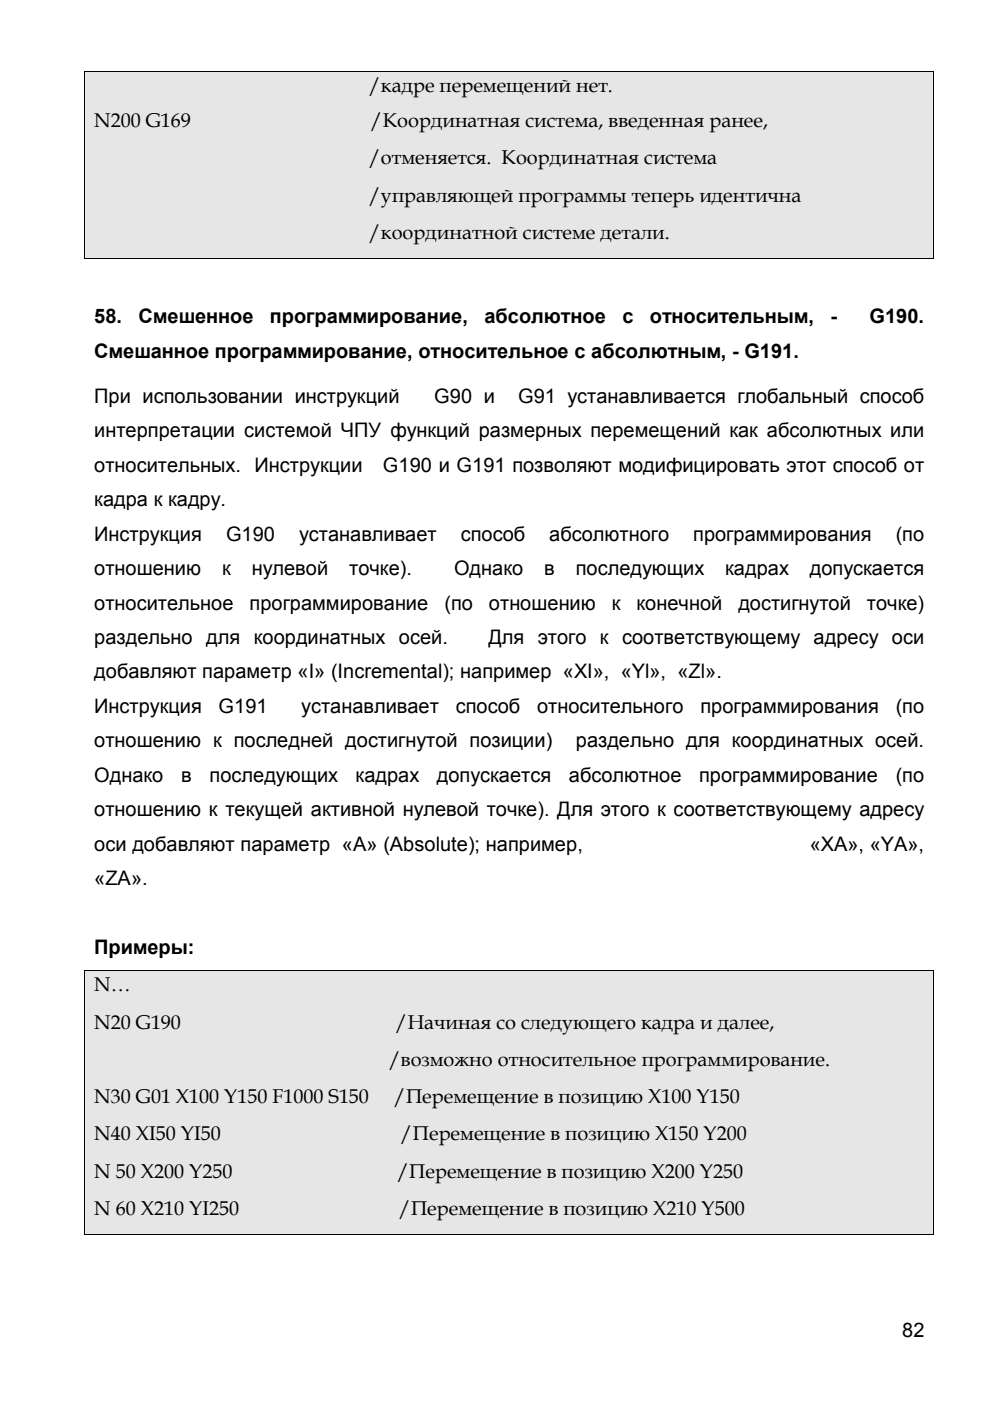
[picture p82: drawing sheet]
<svg xmlns="http://www.w3.org/2000/svg" width="210mm" height="297mm" viewBox="0 0 210 297" stroke-linecap="round" stroke-linejoin="round" font-family="sans-serif">
<defs><g id="words">
<g font-size="4.2">
<text x="78.2" y="19.6">/кадре перемещений нет.</text>
<text x="20" y="27">N200 G169</text>
<text x="78.6" y="27">/Координатная система, введенная ранее,</text>
<text x="78.2" y="34.8">/отменяется. Координатная система</text>
<text x="78.2" y="42.8">/управляющей программы теперь идентична</text>
<text x="78.2" y="50.6">/координатной системе детали.</text>
<text x="20" y="68.5">58.</text>
<text x="29.4" y="68.5">Смешенное</text>
<text x="57.2" y="68.5">программирование,</text>
<text x="102.7" y="68.5">абсолютное</text>
<text x="132" y="68.5">с</text>
<text x="137.8" y="68.5">относительным,</text>
<text x="176.1" y="68.5">-</text>
<text x="184.4" y="68.5">G190.</text>
<text x="20" y="75.8">Смешанное программирование, относительное с абсолютным, - G191.</text>
<text x="20" y="85.4">При использовании инструкций</text>
<text x="92.1" y="85.4">G90 и</text>
<text x="109.9" y="85.4">G91 устанавливается глобальный способ</text>
<text x="20" y="92.7">интерпретации системой ЧПУ функций размерных перемещений как абсолютных или</text>
<text x="20" y="100">относительных. Инструкции</text>
<text x="81.2" y="100">G190 и G191 позволяют модифицировать этот способ от</text>
<text x="20" y="107.3">кадра к кадру.</text>
<text x="20" y="114.6">Инструкция</text>
<text x="47.9" y="114.6">G190</text>
<text x="63.4" y="114.6">устанавливает</text>
<text x="97.7" y="114.6">способ</text>
<text x="116.5" y="114.6">абсолютного</text>
<text x="147" y="114.6">программирования</text>
<text x="189.9" y="114.6">(по</text>
<text x="20" y="121.9">отношению</text>
<text x="47.1" y="121.9">к</text>
<text x="53.4" y="121.9">нулевой</text>
<text x="74" y="121.9">точке).</text>
<text x="96.3" y="121.9">Однако</text>
<text x="115.4" y="121.9">в</text>
<text x="122.1" y="121.9">последующих</text>
<text x="153.8" y="121.9">кадрах</text>
<text x="171.7" y="121.9">допускается</text>
<text x="20" y="129.2">относительное</text>
<text x="52.9" y="129.2">программирование</text>
<text x="94.2" y="129.2">(по</text>
<text x="103.7" y="129.2">отношению</text>
<text x="129.7" y="129.2">к</text>
<text x="135" y="129.2">конечной</text>
<text x="156.5" y="129.2">достигнутой</text>
<text x="183.8" y="129.2">точке)</text>
<text x="20" y="136.5">раздельно для координатных осей.</text>
<text x="103.5" y="136.5">Для этого к соответствующему адресу оси</text>
<text x="20" y="143.8">добавляют параметр «I» (Incremental); например «XI», «Yl», «Zl».</text>
<text x="20" y="151.1">Инструкция</text>
<text x="46.4" y="151.1">G191</text>
<text x="63.9" y="151.1">устанавливает</text>
<text x="96.6" y="151.1">способ</text>
<text x="113.9" y="151.1">относительного</text>
<text x="148.5" y="151.1">программирования</text>
<text x="189.9" y="151.1">(по</text>
<text x="20" y="158.5">отношению к последней достигнутой позиции)</text>
<text x="122.1" y="158.5">раздельно для координатных осей.</text>
<text x="20" y="165.7">Однако</text>
<text x="38.4" y="165.7">в</text>
<text x="44.4" y="165.7">последующих</text>
<text x="75.4" y="165.7">кадрах</text>
<text x="92.6" y="165.7">допускается</text>
<text x="120.6" y="165.7">абсолютное</text>
<text x="148.3" y="165.7">программирование</text>
<text x="189.9" y="165.7">(по</text>
<text x="20" y="173.1">отношению к текущей активной нулевой точке). Для этого к соответствующему адресу</text>
<text x="20" y="180.3">оси добавляют параметр «A» (Absolute); например,</text>
<text x="171.7" y="180.3">«XA», «YA»,</text>
<text x="20" y="187.7">«ZA».</text>
<text x="20" y="202.3">Примеры:</text>
<text x="20" y="210.2">N…</text>
<text x="20" y="218.1">N20 G190</text>
<text x="83.9" y="218.1">/Начиная со следующего кадра и далее,</text>
<text x="82.4" y="226">/возможно относительное программирование.</text>
<text x="20" y="233.9">N30 G01 X100 Y150 F1000 S150</text>
<text x="83.5" y="233.9">/Перемещение в позицию X100 Y150</text>
<text x="20" y="241.8">N40 XI50 YI50</text>
<text x="84.9" y="241.8">/Перемещение в позицию X150 Y200</text>
<text x="20" y="249.7">N 50 X200 Y250</text>
<text x="84.2" y="249.7">/Перемещение в позицию X200 Y250</text>
<text x="20" y="257.6">N 60 X210 YI250</text>
<text x="84.6" y="257.6">/Перемещение в позицию X210 Y500</text>
<text x="191.3" y="283.5">82</text>
</g>
</g></defs>
<path d="M18.1 15.2h179.8v8.2h-179.8z" fill="#e6e6e6"/>
<path d="M17.9 15h.2v.2h-.2zM197.9 15h.2v.2h-.2z" fill="#000"/>
<path d="M17.9 15.1h180.2M18 15.2v8.2M198 15.2v8.2" fill="none" stroke="#000" stroke-width=".21"/>
<path d="M18.1 22.9h179.8v7.9h-179.8z" fill="#e6e6e6"/>
<path d="M18 22.9v7.9M198 22.9v7.9" fill="none" stroke="#000" stroke-width=".21"/>
<path d="M18.1 30.8h179.8v7.9h-179.8z" fill="#e6e6e6"/>
<path d="M18 30.8v7.9M198 30.8v7.9" fill="none" stroke="#000" stroke-width=".21"/>
<path d="M18.1 38.7h179.8v7.9h-179.8z" fill="#e6e6e6"/>
<path d="M18 38.7v7.9M198 38.7v7.9" fill="none" stroke="#000" stroke-width=".21"/>
<path d="M18.1 46.6h179.8v8.2h-179.8z" fill="#e6e6e6"/>
<path d="M17.9 54.8h.2v.2h-.2zM197.9 54.8h.2v.2h-.2z" fill="#000"/>
<path d="M17.9 54.9h180.2M18 46.6v8.2M198 46.6v8.2" fill="none" stroke="#000" stroke-width=".21"/>
<g fill="#fff">
<path d="M19.5 64.6h177v7.3h-177z"/>
<path d="M19.5 71.9h177v7.3h-177z"/>
<path d="M19.5 79.2h177v9.6h-177z"/>
<path d="M19.5 88.8h177v7.3h-177z"/>
<path d="M19.5 96.1h177v7.3h-177z"/>
<path d="M19.5 103.4h177v7.3h-177z"/>
</g>
<path d="M18.1 205.8h179.8v8.2h-179.8z" fill="#e6e6e6"/>
<path d="M17.9 205.6h.2v.2h-.2zM197.9 205.6h.2v.2h-.2z" fill="#000"/>
<path d="M17.9 205.7h180.2M18 205.8v8.2M198 205.8v8.2" fill="none" stroke="#000" stroke-width=".21"/>
<path d="M18.1 214h179.8v7.9h-179.8z" fill="#e6e6e6"/>
<path d="M18 214v7.9M198 214v7.9" fill="none" stroke="#000" stroke-width=".21"/>
<path d="M18.1 221.9h179.8v7.9h-179.8z" fill="#e6e6e6"/>
<path d="M18 221.9v7.9M198 221.9v7.9" fill="none" stroke="#000" stroke-width=".21"/>
<path d="M18.1 229.8h179.8v7.9h-179.8z" fill="#e6e6e6"/>
<path d="M18 229.8v7.9M198 229.8v7.9" fill="none" stroke="#000" stroke-width=".21"/>
<path d="M18.1 237.7h179.8v7.9h-179.8z" fill="#e6e6e6"/>
<path d="M18 237.7v7.9M198 237.7v7.9" fill="none" stroke="#000" stroke-width=".21"/>
<path d="M18.1 245.6h179.8v7.9h-179.8z" fill="#e6e6e6"/>
<path d="M18 245.6v7.9M198 245.6v7.9" fill="none" stroke="#000" stroke-width=".21"/>
<path d="M18.1 253.5h179.8v8.2h-179.8z" fill="#e6e6e6"/>
<path d="M17.9 261.7h.2v.2h-.2zM197.9 261.7h.2v.2h-.2z" fill="#000"/>
<path d="M18 253.5v8.2M198 253.5v8.2M17.9 261.8h180.2" fill="none" stroke="#000" stroke-width=".21"/>
<use href="#words"/>
</svg>
